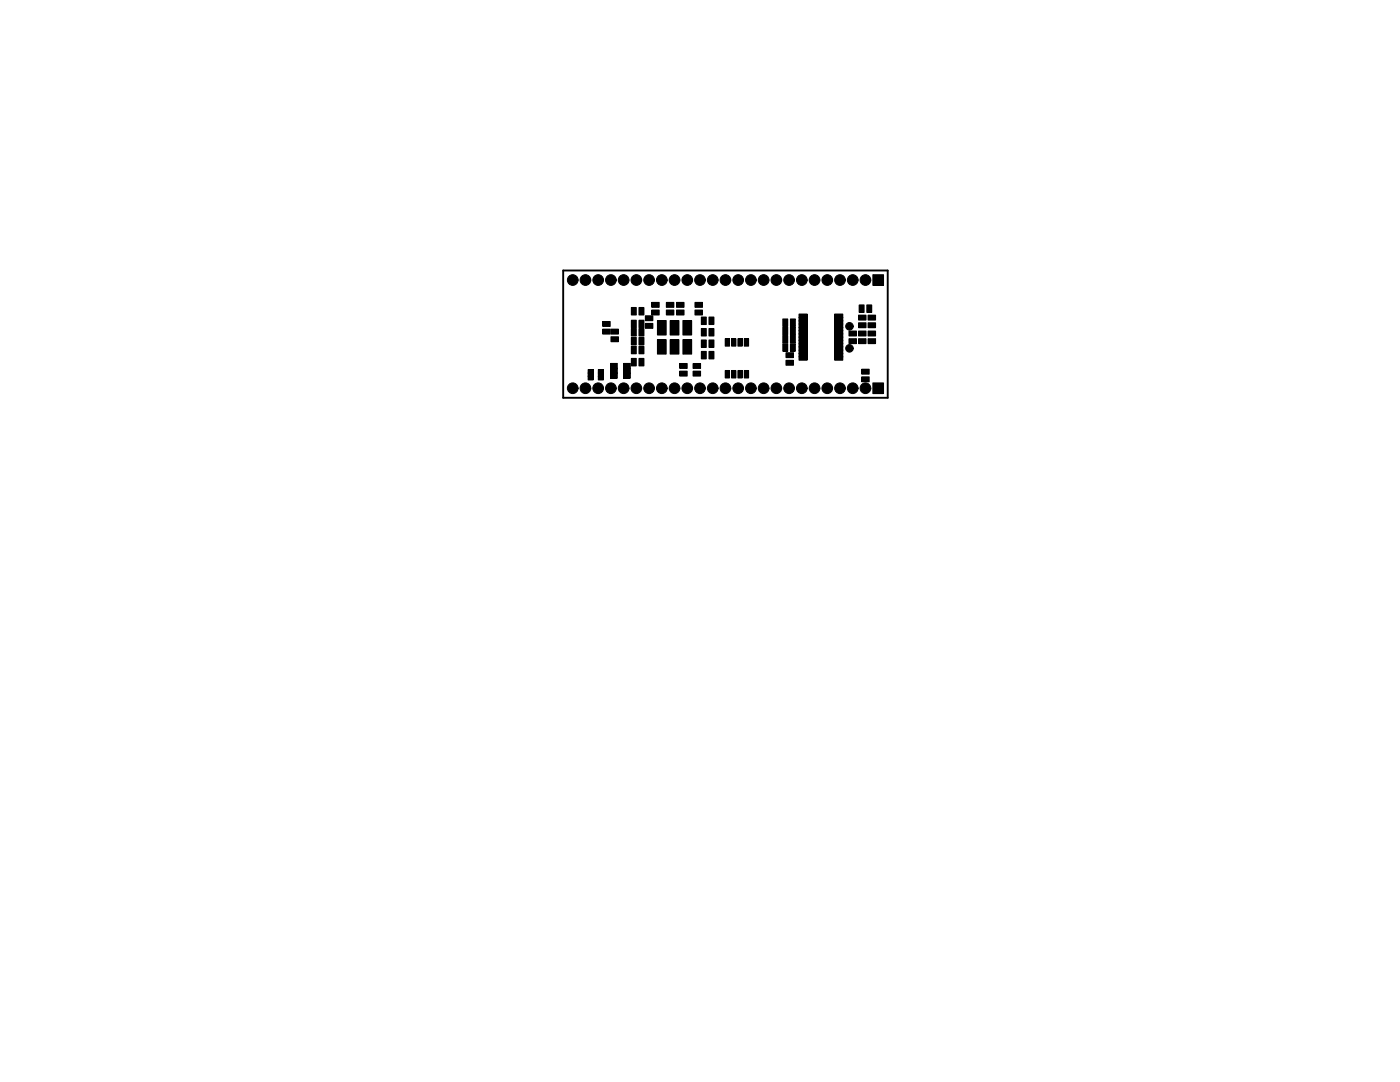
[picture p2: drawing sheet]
<svg xmlns="http://www.w3.org/2000/svg" width="279mm" height="216mm" viewBox="0 0 279 216" stroke-linecap="round" stroke-linejoin="round" font-family="sans-serif">
<path d="M112.4 54h64.8v25.4h-64.8z" fill="none" stroke="#000" stroke-width=".38"/>
<g fill="#000">
<path d="M174.2 54.8h2.1v2.1h-2.1zM117.4 75.1h1v.7h-1zM117.4 73.7h1v.8h-1zM117.4 74.4h1v.8h-1zM119.4 73.7h1v.8h-1zM119.4 75.1h1v.7h-1zM119.4 74.4h1v.8h-1zM120.3 65.7h1.5v1h-1.5zM120.3 64.1h1.5v1h-1.5zM121.8 74.4h1.4v1.1h-1.4zM121.8 72.5h1.4v1.1h-1.4zM121.8 73.5h1.4v1h-1.4z"/>
<path d="M121.9 67.2h1.5v1h-1.5zM121.9 65.7h1.5v1h-1.5zM124.4 72.5h1.4v1.1h-1.4zM124.4 74.4h1.4v1.1h-1.4zM124.4 73.5h1.4v1h-1.4zM126 71.5h1v1.5h-1zM126 69.1h1v1.5h-1zM126 65.5h1v1.5h-1zM126 63.9h1v1.5h-1zM126 61.4h1v1.5h-1zM126 67.3h1v1.5h-1zM127.5 71.5h1v1.5h-1z"/>
<path d="M127.5 69.1h1v1.5h-1zM127.5 65.5h1v1.5h-1zM127.5 63.9h1v1.5h-1zM127.5 61.4h1v1.5h-1zM127.5 67.3h1v1.5h-1zM128.8 64.5h1.5v1h-1.5zM128.8 63h1.5v1h-1.5zM130.1 60.3h1.5v1h-1.5zM130.1 61.9h1.5v1h-1.5zM131.2 64h1.8v2.9h-1.8zM131.2 67.8h1.8v2.9h-1.8zM133 60.3h1.5v1h-1.5z"/>
<path d="M133 61.9h1.5v1h-1.5zM133.7 64h1.8v2.9h-1.8zM133.7 67.8h1.8v2.9h-1.8zM135 60.3h1.5v1h-1.5zM135 61.9h1.5v1h-1.5zM135.6 74.1h1.5v.9h-1.5zM135.6 72.5h1.5v1h-1.5zM136.3 64h1.7v2.9h-1.7zM136.3 67.8h1.7v2.9h-1.7zM138.3 74.1h1.5v.9h-1.5zM138.3 72.5h1.5v1h-1.5zM138.7 60.3h1.5v1h-1.5z"/>
<path d="M138.7 61.9h1.5v1h-1.5zM140 63.3h1v1.5h-1zM140 70.1h1v1.5h-1zM140 65.5h1v1.5h-1zM140 67.8h1v1.5h-1zM141.5 63.3h1v1.5h-1zM141.5 70.1h1v1.5h-1zM141.5 65.5h1v1.5h-1zM141.5 67.8h1v1.5h-1zM144.7 67.6h.9v1.5h-.9zM144.7 73.9h.9v1.5h-.9zM146 67.6h.9v1.5h-.9z"/>
<path d="M146 73.9h.9v1.5h-.9zM147.3 67.6h.8v1.5h-.8zM147.3 73.9h.8v1.5h-.8zM148.5 67.6h.9v1.5h-.9zM148.5 73.9h.9v1.5h-.9zM156.2 68.6h1v1.5h-1zM156.2 66.9h1v1.5h-1zM156.2 63.6h1v1.5h-1zM156.2 65.3h1v1.5h-1zM156.9 70.4h1.5v1h-1.5zM156.9 71.9h1.5v1h-1.5zM157.7 68.6h1v1.5h-1z"/>
<path d="M157.7 66.9h1v1.5h-1zM157.7 63.6h1v1.5h-1zM157.7 65.3h1v1.5h-1zM159.5 71.1h1.6v.8h-1.6zM159.5 70.5h1.6v.7h-1.6zM159.5 69.8h1.6v.8h-1.6zM159.5 69.2h1.6v.7h-1.6zM159.5 68.5h1.6v.8h-1.6zM159.5 67.9h1.6v.7h-1.6zM159.5 67.2h1.6v.8h-1.6zM159.5 66.6h1.6v.7h-1.6zM159.5 65.9h1.6v.8h-1.6z"/>
<path d="M159.5 65.3h1.6v.7h-1.6zM159.5 64.6h1.6v.8h-1.6zM159.5 64h1.6v.7h-1.6zM159.5 63.3h1.6v.8h-1.6zM159.5 62.7h1.6v.7h-1.6zM166.6 62.7h1.6v.7h-1.6zM166.6 63.3h1.6v.8h-1.6zM166.6 63.9h1.6v.8h-1.6zM166.6 64.6h1.6v.8h-1.6zM166.6 65.3h1.6v.7h-1.6zM166.6 65.9h1.6v.8h-1.6zM166.6 66.6h1.6v.7h-1.6z"/>
<path d="M166.6 67.2h1.6v.8h-1.6zM166.6 67.9h1.6v.7h-1.6zM166.6 68.5h1.6v.8h-1.6zM166.6 69.2h1.6v.7h-1.6zM166.6 69.8h1.6v.8h-1.6zM166.6 70.5h1.6v.7h-1.6zM166.6 71.1h1.6v.8h-1.6zM169.4 66.1h1.5v.9h-1.5zM169.4 67.6h1.5v1h-1.5zM171.3 62.9h1.5v1h-1.5zM171.3 64.4h1.5v1h-1.5zM171.3 66.1h1.5v.9h-1.5z"/>
<path d="M171.3 67.6h1.5v1h-1.5zM171.5 60.8h1v1.5h-1zM172 73.7h1.5v1h-1.5zM172 75.2h1.5v1h-1.5zM173 60.8h1v1.5h-1zM173.2 67.6h1.5v1h-1.5zM173.2 66.1h1.5v.9h-1.5zM173.2 62.9h1.5v1h-1.5zM173.2 64.4h1.5v1h-1.5zM174.2 76.4h2.1v2.1h-2.1z"/>
<circle cx="114.3" cy="55.9" r="1.07"/>
<circle cx="116.8" cy="55.9" r="1.07"/>
<circle cx="119.4" cy="55.9" r="1.07"/>
<circle cx="121.9" cy="55.9" r="1.07"/>
<circle cx="124.5" cy="55.9" r="1.07"/>
<circle cx="127" cy="55.9" r="1.07"/>
<circle cx="129.5" cy="55.9" r="1.07"/>
<circle cx="132.1" cy="55.9" r="1.07"/>
<circle cx="134.6" cy="55.9" r="1.07"/>
<circle cx="137.2" cy="55.9" r="1.07"/>
<circle cx="139.7" cy="55.9" r="1.07"/>
<circle cx="142.2" cy="55.9" r="1.07"/>
<circle cx="144.8" cy="55.9" r="1.07"/>
<circle cx="147.3" cy="55.9" r="1.07"/>
<circle cx="149.9" cy="55.9" r="1.07"/>
<circle cx="152.4" cy="55.9" r="1.07"/>
<circle cx="154.9" cy="55.9" r="1.07"/>
<circle cx="157.5" cy="55.9" r="1.07"/>
<circle cx="160" cy="55.9" r="1.07"/>
<circle cx="162.6" cy="55.9" r="1.07"/>
<circle cx="165.1" cy="55.9" r="1.07"/>
<circle cx="167.6" cy="55.9" r="1.07"/>
<circle cx="170.2" cy="55.9" r="1.07"/>
<circle cx="172.7" cy="55.9" r="1.07"/>
<circle cx="114.3" cy="77.5" r="1.07"/>
<circle cx="116.8" cy="77.5" r="1.07"/>
<circle cx="119.4" cy="77.5" r="1.07"/>
<circle cx="121.9" cy="77.5" r="1.07"/>
<circle cx="124.5" cy="77.5" r="1.07"/>
<circle cx="127" cy="77.5" r="1.07"/>
<circle cx="129.5" cy="77.5" r="1.07"/>
<circle cx="132.1" cy="77.5" r="1.07"/>
<circle cx="134.6" cy="77.5" r="1.07"/>
<circle cx="137.2" cy="77.5" r="1.07"/>
<circle cx="139.7" cy="77.5" r="1.07"/>
<circle cx="142.2" cy="77.5" r="1.07"/>
<circle cx="144.8" cy="77.5" r="1.07"/>
<circle cx="147.3" cy="77.5" r="1.07"/>
<circle cx="149.9" cy="77.5" r="1.07"/>
<circle cx="152.4" cy="77.5" r="1.07"/>
<circle cx="154.9" cy="77.5" r="1.07"/>
<circle cx="157.5" cy="77.5" r="1.07"/>
<circle cx="160" cy="77.5" r="1.07"/>
<circle cx="162.6" cy="77.5" r="1.07"/>
<circle cx="165.1" cy="77.5" r="1.07"/>
<circle cx="167.6" cy="77.5" r="1.07"/>
<circle cx="169.5" cy="69.5" r=".75"/>
<circle cx="169.5" cy="65.1" r=".75"/>
<circle cx="170.2" cy="77.5" r="1.07"/>
<circle cx="172.7" cy="77.5" r="1.07"/>
</g>
<g fill="none" stroke="#000" stroke-width=".2">
<path d="M174.2 54.8h2.1v2.1h-2.1zM117.4 75.1h1v.7h-1zM117.4 73.7h1v.8h-1zM117.4 74.4h1v.8h-1zM119.4 73.7h1v.8h-1zM119.4 75.1h1v.7h-1zM119.4 74.4h1v.8h-1zM120.3 65.7h1.5v1h-1.5zM120.3 64.1h1.5v1h-1.5zM121.8 74.4h1.4v1.1h-1.4zM121.8 72.5h1.4v1.1h-1.4zM121.8 73.5h1.4v1h-1.4z"/>
<path d="M121.9 67.2h1.5v1h-1.5zM121.9 65.7h1.5v1h-1.5zM124.4 72.5h1.4v1.1h-1.4zM124.4 74.4h1.4v1.1h-1.4zM124.4 73.5h1.4v1h-1.4zM126 71.5h1v1.5h-1zM126 69.1h1v1.5h-1zM126 65.5h1v1.5h-1zM126 63.9h1v1.5h-1zM126 61.4h1v1.5h-1zM126 67.3h1v1.5h-1zM127.5 71.5h1v1.5h-1z"/>
<path d="M127.5 69.1h1v1.5h-1zM127.5 65.5h1v1.5h-1zM127.5 63.9h1v1.5h-1zM127.5 61.4h1v1.5h-1zM127.5 67.3h1v1.5h-1zM128.8 64.5h1.5v1h-1.5zM128.8 63h1.5v1h-1.5zM130.1 60.3h1.5v1h-1.5zM130.1 61.9h1.5v1h-1.5zM131.2 64h1.8v2.9h-1.8zM131.2 67.8h1.8v2.9h-1.8zM133 60.3h1.5v1h-1.5z"/>
<path d="M133 61.9h1.5v1h-1.5zM133.7 64h1.8v2.9h-1.8zM133.7 67.8h1.8v2.9h-1.8zM135 60.3h1.5v1h-1.5zM135 61.9h1.5v1h-1.5zM135.6 74.1h1.5v.9h-1.5zM135.6 72.5h1.5v1h-1.5zM136.3 64h1.7v2.9h-1.7zM136.3 67.8h1.7v2.9h-1.7zM138.3 74.1h1.5v.9h-1.5zM138.3 72.5h1.5v1h-1.5zM138.7 60.3h1.5v1h-1.5z"/>
<path d="M138.7 61.9h1.5v1h-1.5zM140 63.3h1v1.5h-1zM140 70.1h1v1.5h-1zM140 65.5h1v1.5h-1zM140 67.8h1v1.5h-1zM141.5 63.3h1v1.5h-1zM141.5 70.1h1v1.5h-1zM141.5 65.5h1v1.5h-1zM141.5 67.8h1v1.5h-1zM144.7 67.6h.9v1.5h-.9zM144.7 73.9h.9v1.5h-.9zM146 67.6h.9v1.5h-.9z"/>
<path d="M146 73.9h.9v1.5h-.9zM147.3 67.6h.8v1.5h-.8zM147.3 73.9h.8v1.5h-.8zM148.5 67.6h.9v1.5h-.9zM148.5 73.9h.9v1.5h-.9zM156.2 68.6h1v1.5h-1zM156.2 66.9h1v1.5h-1zM156.2 63.6h1v1.5h-1zM156.2 65.3h1v1.5h-1zM156.9 70.4h1.5v1h-1.5zM156.9 71.9h1.5v1h-1.5zM157.7 68.6h1v1.5h-1z"/>
<path d="M157.7 66.9h1v1.5h-1zM157.7 63.6h1v1.5h-1zM157.7 65.3h1v1.5h-1zM159.5 71.1h1.6v.8h-1.6zM159.5 70.5h1.6v.7h-1.6zM159.5 69.8h1.6v.8h-1.6zM159.5 69.2h1.6v.7h-1.6zM159.5 68.5h1.6v.8h-1.6zM159.5 67.9h1.6v.7h-1.6zM159.5 67.2h1.6v.8h-1.6zM159.5 66.6h1.6v.7h-1.6zM159.5 65.9h1.6v.8h-1.6z"/>
<path d="M159.5 65.3h1.6v.7h-1.6zM159.5 64.6h1.6v.8h-1.6zM159.5 64h1.6v.7h-1.6zM159.5 63.3h1.6v.8h-1.6zM159.5 62.7h1.6v.7h-1.6zM166.6 62.7h1.6v.7h-1.6zM166.6 63.3h1.6v.8h-1.6zM166.6 63.9h1.6v.8h-1.6zM166.6 64.6h1.6v.8h-1.6zM166.6 65.3h1.6v.7h-1.6zM166.6 65.9h1.6v.8h-1.6zM166.6 66.6h1.6v.7h-1.6z"/>
<path d="M166.6 67.2h1.6v.8h-1.6zM166.6 67.9h1.6v.7h-1.6zM166.6 68.5h1.6v.8h-1.6zM166.6 69.2h1.6v.7h-1.6zM166.6 69.8h1.6v.8h-1.6zM166.6 70.5h1.6v.7h-1.6zM166.6 71.1h1.6v.8h-1.6zM169.4 66.1h1.5v.9h-1.5zM169.4 67.6h1.5v1h-1.5zM171.3 62.9h1.5v1h-1.5zM171.3 64.4h1.5v1h-1.5zM171.3 66.1h1.5v.9h-1.5z"/>
<path d="M171.3 67.6h1.5v1h-1.5zM171.5 60.8h1v1.5h-1zM172 73.7h1.5v1h-1.5zM172 75.2h1.5v1h-1.5zM173 60.8h1v1.5h-1zM173.2 67.6h1.5v1h-1.5zM173.2 66.1h1.5v.9h-1.5zM173.2 62.9h1.5v1h-1.5zM173.2 64.4h1.5v1h-1.5zM174.2 76.4h2.1v2.1h-2.1z"/>
<circle cx="114.3" cy="55.9" r="1.07"/>
<circle cx="116.8" cy="55.9" r="1.07"/>
<circle cx="119.4" cy="55.9" r="1.07"/>
<circle cx="121.9" cy="55.9" r="1.07"/>
<circle cx="124.5" cy="55.9" r="1.07"/>
<circle cx="127" cy="55.9" r="1.07"/>
<circle cx="129.5" cy="55.9" r="1.07"/>
<circle cx="132.1" cy="55.9" r="1.07"/>
<circle cx="134.6" cy="55.9" r="1.07"/>
<circle cx="137.2" cy="55.9" r="1.07"/>
<circle cx="139.7" cy="55.9" r="1.07"/>
<circle cx="142.2" cy="55.9" r="1.07"/>
<circle cx="144.8" cy="55.9" r="1.07"/>
<circle cx="147.3" cy="55.9" r="1.07"/>
<circle cx="149.9" cy="55.9" r="1.07"/>
<circle cx="152.4" cy="55.9" r="1.07"/>
<circle cx="154.9" cy="55.9" r="1.07"/>
<circle cx="157.5" cy="55.9" r="1.07"/>
<circle cx="160" cy="55.9" r="1.07"/>
<circle cx="162.6" cy="55.9" r="1.07"/>
<circle cx="165.1" cy="55.9" r="1.07"/>
<circle cx="167.6" cy="55.9" r="1.07"/>
<circle cx="170.2" cy="55.9" r="1.07"/>
<circle cx="172.7" cy="55.9" r="1.07"/>
<circle cx="114.3" cy="77.5" r="1.07"/>
<circle cx="116.8" cy="77.5" r="1.07"/>
<circle cx="119.4" cy="77.5" r="1.07"/>
<circle cx="121.9" cy="77.5" r="1.07"/>
<circle cx="124.5" cy="77.5" r="1.07"/>
<circle cx="127" cy="77.5" r="1.07"/>
<circle cx="129.5" cy="77.5" r="1.07"/>
<circle cx="132.1" cy="77.5" r="1.07"/>
<circle cx="134.6" cy="77.5" r="1.07"/>
<circle cx="137.2" cy="77.5" r="1.07"/>
<circle cx="139.7" cy="77.5" r="1.07"/>
<circle cx="142.2" cy="77.5" r="1.07"/>
<circle cx="144.8" cy="77.5" r="1.07"/>
<circle cx="147.3" cy="77.5" r="1.07"/>
<circle cx="149.9" cy="77.5" r="1.07"/>
<circle cx="152.4" cy="77.5" r="1.07"/>
<circle cx="154.9" cy="77.5" r="1.07"/>
<circle cx="157.5" cy="77.5" r="1.07"/>
<circle cx="160" cy="77.5" r="1.07"/>
<circle cx="162.6" cy="77.5" r="1.07"/>
<circle cx="165.1" cy="77.5" r="1.07"/>
<circle cx="167.6" cy="77.5" r="1.07"/>
<circle cx="169.5" cy="69.5" r=".75"/>
<circle cx="169.5" cy="65.1" r=".75"/>
<circle cx="170.2" cy="77.5" r="1.07"/>
<circle cx="172.7" cy="77.5" r="1.07"/>
</g>
</svg>
